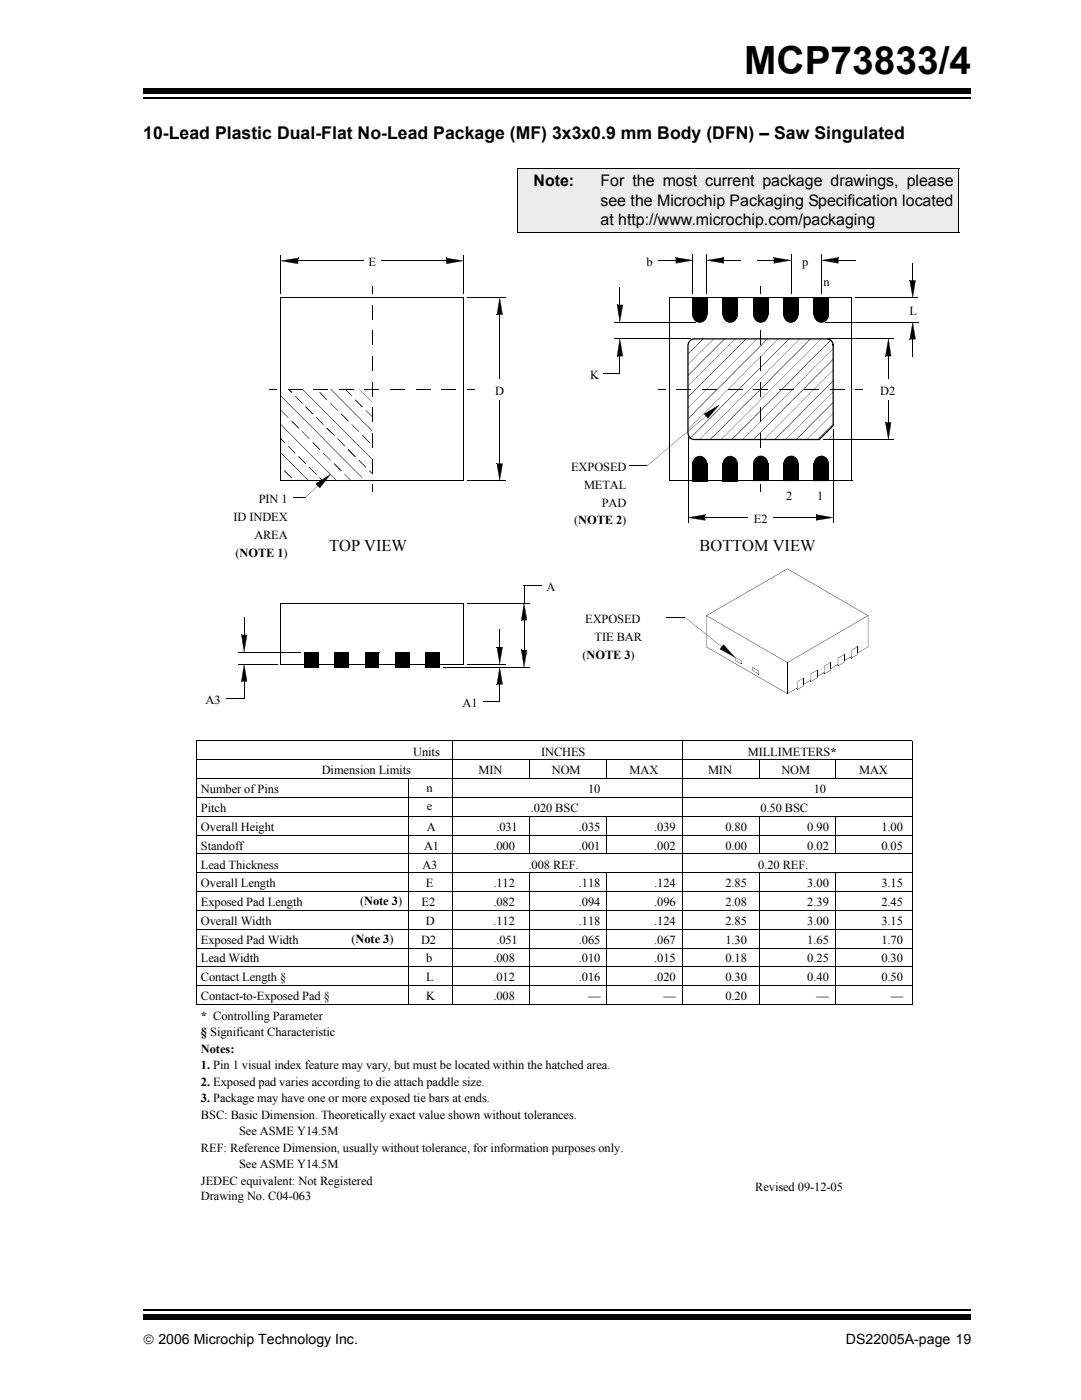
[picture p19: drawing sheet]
<svg xmlns="http://www.w3.org/2000/svg" width="216mm" height="279mm" viewBox="0 0 216 279" stroke-linecap="round" stroke-linejoin="round" font-family="sans-serif">
<defs><g id="words">
<text font-size="7.7" x="148.4" y="14.7">MCP73833/4</text>
<text font-size="3.5" x="28.6" y="27.7">10-Lead Plastic Dual-Flat No-Lead Package (MF) 3x3x0.9 mm Body (DFN) – Saw Singulated</text>
<g font-size="3.3">
<text x="65.7" y="110">TOP VIEW</text>
<text x="139.5" y="110">BOTTOM VIEW</text>
</g>
<g font-size="3.2">
<text x="106.4" y="37.2">Note:</text>
<text x="119.7" y="37.2">For the most current package drawings, please</text>
<text x="119.7" y="41.1">see the Microchip Packaging Specification located</text>
<text x="119.7" y="44.9">at http://www.microchip.com/packaging</text>
</g>
<g font-size="2.8">
<text x="28.6" y="268.1">© 2006 Microchip Technology Inc.</text>
<text x="168.7" y="268.1">DS22005A-page 19</text>
</g>
<g font-size="2.5">
<text x="73.5" y="53.1">E</text>
<text x="128.9" y="53">b</text>
<text x="160" y="53">p</text>
<text x="164.2" y="57">n</text>
<text x="181.3" y="62.9">L</text>
<text x="117.7" y="75.6">K</text>
<text x="98.8" y="78.8">D</text>
<text x="175.5" y="78.8">D2</text>
<text x="113.9" y="94">EXPOSED</text>
<text x="51.6" y="100.4">PIN 1</text>
<text x="116.5" y="97.5">METAL</text>
<text x="120" y="101.1">PAD</text>
<text x="156.7" y="99.8">2</text>
<text x="162.9" y="99.8">1</text>
<text x="46.6" y="103.9">ID INDEX</text>
<text x="50.7" y="107.5">AREA</text>
<text x="114.5" y="104.6">(NOTE 2)</text>
<text x="150.3" y="104.4">E2</text>
<text x="47" y="111.1">(NOTE 1)</text>
<text x="109" y="118">A</text>
<text x="116.7" y="124.3">EXPOSED</text>
<text x="116.1" y="131.4">(NOTE 3)</text>
<text x="118.6" y="127.8">TIE BAR</text>
<text x="41" y="140.4">A3</text>
<text x="92.2" y="141.1">A1</text>
<text x="64.2" y="154.6">Dimension Limits</text>
<text x="82.4" y="150.8">Units</text>
<text x="95.4" y="154.6">MIN</text>
<text x="107.9" y="150.8">INCHES</text>
<text x="110" y="154.6">NOM</text>
<text x="125.5" y="154.6">MAX</text>
<text x="141.2" y="154.6">MIN</text>
<text x="149.1" y="150.8">MILLIMETERS*</text>
<text x="155.8" y="154.6">NOM</text>
<text x="171.3" y="154.6">MAX</text>
<text x="40.1" y="158.3">Number of Pins</text>
<text x="85" y="158">n</text>
<text x="85.1" y="161.7">e</text>
<text x="117.3" y="158.3">10</text>
<text x="162.2" y="158.3">10</text>
<text x="40.1" y="162">Pitch</text>
<text x="40.1" y="165.8">Overall Height</text>
<text x="85.1" y="165.8">A</text>
<text x="99" y="165.8">.031</text>
<text x="105.8" y="162">.020 BSC</text>
<text x="115.4" y="165.8">.035</text>
<text x="130.4" y="165.8">.039</text>
<text x="144.6" y="165.8">0.80</text>
<text x="151.6" y="162">0.50 BSC</text>
<text x="161" y="165.8">0.90</text>
<text x="175.8" y="165.8">1.00</text>
<text x="40.1" y="169.5">Standoff</text>
<text x="40.1" y="173.3">Lead Thickness</text>
<text x="84.2" y="173.3">A3</text>
<text x="84.6" y="169.5">A1</text>
<text x="98.4" y="169.5">.000</text>
<text x="105.4" y="173.3">.008 REF.</text>
<text x="115.4" y="169.5">.001</text>
<text x="130.4" y="169.5">.002</text>
<text x="144.6" y="169.5">0.00</text>
<text x="151.2" y="173.3">0.20 REF.</text>
<text x="161" y="169.5">0.02</text>
<text x="175.8" y="169.5">0.05</text>
<text x="40.1" y="177.1">Overall Length</text>
<text x="84.9" y="177.1">E</text>
<text x="98.4" y="177.1">.112</text>
<text x="115.4" y="177.1">.118</text>
<text x="130.4" y="177.1">.124</text>
<text x="144.6" y="177.1">2.85</text>
<text x="161" y="177.1">3.00</text>
<text x="175.8" y="177.1">3.15</text>
<text x="40.1" y="180.8">Exposed Pad Length</text>
<text x="40.1" y="184.6">Overall Width</text>
<text x="71.8" y="180.7">(Note 3)</text>
<text x="84.1" y="180.8">E2</text>
<text x="84.9" y="184.6">D</text>
<text x="98.4" y="180.8">.082</text>
<text x="98.4" y="184.6">.112</text>
<text x="115.4" y="180.8">.094</text>
<text x="115.4" y="184.6">.118</text>
<text x="130.4" y="180.8">.096</text>
<text x="130.4" y="184.6">.124</text>
<text x="144.6" y="180.8">2.08</text>
<text x="144.6" y="184.6">2.85</text>
<text x="161" y="184.6">3.00</text>
<text x="161" y="180.8">2.39</text>
<text x="175.8" y="180.8">2.45</text>
<text x="175.8" y="184.6">3.15</text>
<text x="40.1" y="188.3">Exposed Pad Width</text>
<text x="70.1" y="188.2">(Note 3)</text>
<text x="84" y="188.3">D2</text>
<text x="99" y="188.3">.051</text>
<text x="115.4" y="188.3">.065</text>
<text x="130.4" y="188.3">.067</text>
<text x="144.6" y="188.3">1.30</text>
<text x="161" y="188.3">1.65</text>
<text x="175.8" y="188.3">1.70</text>
<text x="40.1" y="195.8">Contact Length §</text>
<text x="40.1" y="192.1">Lead Width</text>
<text x="85" y="195.8">L</text>
<text x="85" y="192.1">b</text>
<text x="98.4" y="195.8">.012</text>
<text x="98.4" y="192.1">.008</text>
<text x="115.4" y="195.8">.016</text>
<text x="115.4" y="192.1">.010</text>
<text x="130.4" y="195.8">.020</text>
<text x="130.4" y="192.1">.015</text>
<text x="144.6" y="195.8">0.30</text>
<text x="144.6" y="192.1">0.18</text>
<text x="161" y="195.8">0.40</text>
<text x="161" y="192.1">0.25</text>
<text x="175.8" y="195.8">0.50</text>
<text x="175.8" y="192.1">0.30</text>
<text x="40.1" y="203.5">* Controlling Parameter</text>
<text x="40.1" y="199.6">Contact-to-Exposed Pad §</text>
<text x="85" y="199.6">K</text>
<text x="98.4" y="199.6">.008</text>
<text x="117.3" y="199.6">—</text>
<text x="132.3" y="199.6">—</text>
<text x="144.6" y="199.6">0.20</text>
<text x="162.8" y="199.6">—</text>
<text x="177.6" y="199.6">—</text>
<text x="40.1" y="206.8">§ Significant Characteristic</text>
<text x="40.1" y="213.4">1. Pin 1 visual index feature may vary, but must be located within the hatched area.</text>
<text x="40.1" y="210.1">Notes:</text>
<text x="40.1" y="219.9">3. Package may have one or more exposed tie bars at ends.</text>
<text x="40.1" y="216.7">2. Exposed pad varies according to die attach paddle size.</text>
<text x="40.1" y="223.2">BSC: Basic Dimension. Theoretically exact value shown without tolerances.</text>
<text x="47.7" y="226.5">See ASME Y14.5M</text>
<text x="40.1" y="229.8">REF: Reference Dimension, usually without tolerance, for information purposes only.</text>
<text x="47.7" y="233.1">See ASME Y14.5M</text>
<text x="40.1" y="239.5">Drawing No. C04-063</text>
<text x="40.1" y="236.4">JEDEC equivalent: Not Registered</text>
<text x="150.6" y="237.7">Revised 09-12-05</text>
</g>
</g></defs>
<path d="M28.6 261.4h165.1" fill="none" stroke="#000" stroke-width=".36"/>
<path d="M28.6 262.4h165.1v1h-165.1z" fill="#000"/>
<path d="M28.6 17.3h165.1v5.4h-165.1z" fill="#fff"/>
<path d="M28.6 19.6h165.1" fill="none" stroke="#000" stroke-width=".36"/>
<g fill="#000">
<path d="M28.6 17.7h165.1v1h-165.1zM56 52l3.4-.5zM56 52l3.4 .6zM59.4 51.5l.1 1.2zM74.2 57.2v1.4zM89 52.6l3.4-.5zM89 51.5v1.2zM89 51.5l3.4 .6zM99.6 59.4l-.5 3.4zM134.8 52.5l3.4-.5zM134.7 51.4l.1 1.2zM134.8 51.4l3.4 .6z"/>
<path d="M140.9 51.9l3.4-.5zM138.1 59.4h2.8h-2.7v3.4l.2 .8 .6 .5 .5 .1 .6-.1 .6-.5a10.4 10.4 0 0 0 .2-4.2 11.5 11.5 0 0 1-.2 4.2 1.39 1.39 0 0 1-1.6 .7 1.39 1.39 0 0 1-1-1.5zM140.9 51.9l3.4 .6zM144.3 51.4l.1 1.2zM144.2 59.4h2.8h-2.8l.1 3.4 .2 .8 .6 .5 .5 .1 .6-.1 .5-.5a9.7 9.7 0 0 0 .3-4.2 10.7 10.7 0 0 1-.2 4.2 1.42 1.42 0 0 1-1.6 .6 1.42 1.42 0 0 1-1-1.4zM151.6 57.2l.1 1.4zM150.2 59.4h2.9h-2.8v3.4l.2 .8 .7 .5 .5 .1 .5-.1 .6-.5a10.4 10.4 0 0 0 .2-4.2 11.5 11.5 0 0 1-.1 4.2 1.42 1.42 0 0 1-1.7 .6 1.42 1.42 0 0 1-1-1.4zM154.3 52.5l3.4-.5zM154.3 51.4v1.2zM154.3 51.4l3.4 .6zM156.3 59.4h2.8h-2.8v3.4l.3 .8 .6 .5 .5 .1 .6-.1 .6-.5a10.4 10.4 0 0 0 .2-4.2 11.5 11.5 0 0 1-.2 4.2 1.44 1.44 0 0 1-1.6 .6 1.44 1.44 0 0 1-1-1.4zM163.8 51.9l3.4-.5z"/>
<path d="M162.4 59.4h2.7h-2.7l.1 3.7 .3 .7 .5 .3 .5 .1 .7-.2 .4-.4 .2-.5 .1-1.2-.1-2.5a11.5 11.5 0 0 1-.1 4.2 1.38 1.38 0 0 1-1.6 .6 1.38 1.38 0 0 1-1-1.4zM163.8 51.9l3.4 .6zM167.1 51.4l.1 1.2zM181.4 55.9l1.2 .1zM181.4 56l.6 3.4zM182.5 56l-.5 3.4zM53.8 77.7h1.4zM57.5 77.7l.7 .6zM60.3 77.7l2 2zM63.8 78.4l1.4 1.4zM68.8 77.7l1.4 1.3zM71.6 77.7l.6 .5z"/>
<path d="M93.2 77.7h1.4zM99.1 62.8h1.1zM99.6 59.4l.6 3.4zM123 60.8l1.2 .1zM123 71l1.2 .1zM123 60.9l.6 3.4zM123.6 67.6l-.6 3.5zM123.6 67.6l.6 3.5zM124.2 60.9l-.6 3.4zM131.3 77.7h1.4zM137.9 78.5l-.7 .8zM138.9 75.3l-1.7 1.8z"/>
<path d="M137.2 74.9l.7-.6zM138.9 71l-1.7 1.8zM137.2 70.6l.7-.6zM137.2 68.5l.8-.9zM140 76.4l-2.1 2.2zM140 72.1l-2.1 2.2zM140 67.8l-2.1 2.2zM138 59.4h3v3.4h-3zM138.6 61.3a1.63 1.63 0 0 1 1.9 .2 1.63 1.63 0 0 1 .4 1.9 1.52 1.52 0 0 1-1.8 1 1.52 1.52 0 0 1-1.1-1.7h.2l.1 .6 .3 .5 .6 .4h.6l.5-.2 .5-.7 .1-.6-.1-.6-.5-.7-.5-.3h-.5l-.6 .3-.4 .7-.1 .6h-.2l.1-.6zM138 62.7h.2zM138.9 79.6l2.2-2.1zM141.1 73.2l-2.2 2.2z"/>
<path d="M138.9 71l2.2-2.1zM142.1 74.2l-2.1 2.3zM140 72.1l2.2-2.1zM140 67.8l.2-.2zM141.1 77.5l2.2-2.1zM143.2 71l-2.1 2.2zM141.1 68.9l1.2-1.3zM142.1 78.5l2.2-2zM144.3 72.1l-2.1 2.2zM144.3 67.8l-2.1 2.2zM143.2 79.6l2.2-2.1zM145.4 73.2l-2.1 2.2z"/>
<path d="M143.2 71l2.2-2.1zM144.1 59.4h3v3.4h-3zM144.7 61.3a1.59 1.59 0 0 1 1.9 .1 1.59 1.59 0 0 1 .4 2 1.51 1.51 0 0 1-1.8 .9 1.51 1.51 0 0 1-1.1-1.6h.2l.2 .9 .8 .6 .8-.1 .5-.3 .3-.5 .1-.6-.1-.6-.3-.5-.7-.5h-.6l-.5 .3-.5 .7v.6h-.2v-.6zM144.1 62.7h.2zM146.4 74.2l-2.1 2.3zM144.3 72.1l2.2-2.1zM144.3 67.8l.2-.2zM147.5 75.3l-2.1 2.2zM147.5 71l-2.1 2.2zM146.6 67.6l-1.2 1.3zM146.4 78.6l2.2-2.1zM146.4 74.2l2.2-2.1z"/>
<path d="M148.6 67.8l-2.1 2.2zM147.5 79.6l2.2-2.1zM149.6 73.2l-2.1 2.2zM149.6 68.9l-2.1 2.2zM150.7 74.2l-2.1 2.3zM148.6 72.1l2.2-2.1zM148.7 67.6l-.1 .2zM149.6 77.5l2.2-2.1zM149.6 73.2l2.2-2.1zM150.9 67.6l-1.2 1.3zM150.2 59.4h3v3.4h-3zM150.8 61.3a1.63 1.63 0 0 1 1.9 .2 1.63 1.63 0 0 1 .4 1.9 1.52 1.52 0 0 1-1.8 1 1.52 1.52 0 0 1-1.1-1.7h.1l.1 .6 .3 .5 .7 .4h.6l.4-.2 .6-.7 .1-.6-.1-.6-.5-.7-.6-.3h-.5l-.5 .3-.5 .7-.1 .6h-.1v-.6z"/>
<path d="M150.2 62.7h.1zM152.9 76.4l-2.1 2.2zM152.9 72.1l-2.1 2.2zM152.8 67.8l-2 2.2zM153.9 77.5l-2.1 2.2zM153.9 73.2l-2.1 2.2zM153.9 68.9l-2.1 2.2zM153 67.6l-.1 .2zM155 74.2l-2.1 2.3zM155 70l-2.1 2.1zM153.9 77.5l2.2-2.1zM153.9 73.2l2.2-2.1z"/>
<path d="M153.9 68.9l1.3-1.3zM157.1 76.4l-2.1 2.2zM157.1 72.1l-2.1 2.2zM157.1 67.8l-2.1 2.2zM156.1 79.6l2.2-2.1zM158.2 73.2l-2.1 2.2zM158.2 68.9l-2.1 2.2zM156.2 59.4h3v3.4h-3zM156.7 61.3a1.64 1.64 0 0 1 2.3 .4 1.64 1.64 0 0 1-.2 2.2 1.5 1.5 0 0 1-1.8 .3 1.5 1.5 0 0 1-.8-1.5h.1l.2 .9 .9 .6 .8-.1 .7-.8 .1-.9-.2-.6-.3-.4-.6-.3h-.5l-.5 .3-.5 .7-.1 .6h-.1v-.6zM156.2 62.7h.1zM159.3 74.2l-2.1 2.3zM157.1 72.1l2.2-2.1z"/>
<path d="M157.1 67.8l.3-.2zM160.4 75.3l-2.1 2.2zM158.2 73.2l2.2-2.1zM159.4 67.6l-1.1 1.3zM161.4 76.4l-2.1 2.2zM161.4 72.1l-2.1 2.2zM161.4 67.8l-2.1 2.2zM162.5 77.5l-2.1 2.2zM162.5 73.2l-2.1 2.2zM162.5 68.9l-2.1 2.2zM163.6 74.2l-2.2 2.3zM161.4 72.1l2.2-2.1z"/>
<path d="M161.4 67.8l.2-.2zM162.3 59.4h3v3.4h-3zM162.8 61.3a1.59 1.59 0 0 1 1.9 0 1.59 1.59 0 0 1 .6 1.7 1.53 1.53 0 0 1-1.7 1.4 1.53 1.53 0 0 1-1.4-1.7h.2l.1 .6 .3 .5 .7 .4h.5l.5-.2 .5-.7 .1-.6-.1-.6-.5-.7-.5-.3h-.5l-.5 .3-.5 .7-.1 .6h-.2l.1-.6zM162.2 62.7h.2zM164.6 75.3l-2.1 2.2zM162.5 73.2l2.2-2.1zM162.5 68.9l1.3-1.3zM165.7 76.4l-2.1 2.2zM165.7 72.1l-2.1 2.2zM165.7 67.8l-2.1 2.2zM164.6 79.6l1.5-1.3zM164.6 75.3l1.5-1.4z"/>
<path d="M164.6 71l1.5-1.3zM165.7 76.4l.4-.3zM165.7 72.1l.4-.3zM166 68.7h.3v.2h-.3zM137.5 67.9l.4-.3 .5-.1h26.5a1.46 1.46 0 0 1 1.4 1.4h-.3l-.2-.6-.3-.3-.6-.2h-26.5l-.6 .2-.3 .3-.2 .6v17.6l.2 .6 .7 .5h25.2l2.7-2.7-.1-16h.3v16l-2.9 2.9h-25.2a1.53 1.53 0 0 1-1.1-1.3v-17.6zM166 68.9h.3zM166 68.9h.3v.1h-.3zM170.6 77.7h1.4zM176.6 71l1.1 .1zM177.1 67.6l-.5 3.5zM177.1 67.6l.6 3.5zM181.4 67.7h1.2z"/>
<path d="M182 64.3l-.6 3.4zM182 64.3l.6 3.4zM56 84.8l.7 .5zM56 87.5l.7 .8zM56 81.9l1.4 1.4zM56 81.9l1.5 1.4zM56 90.4l2.1 2zM56.7 94l1.5 1.4zM57.4 89l1.5 1.4zM56 79l3.5 3.5zM58.1 84.1l1.5 1.3zM58.8 79.1l1.4 1.4z"/>
<path d="M56.7 85.4l4.1 4.2zM59.5 91.2l1.5 1.3zM58 92.5l3.5 3.5zM58 92.5l3.6 3.4zM60.2 86.2l1.5 1.3zM60.9 81.2l1.5 1.4zM63 96.5l.8 .9zM61.6 93.3l1.5 1.3zM60.8 99.3l2.6-2.3zM59.4 82.5l4.4 4.3zM62.4 88.3l1.4 1.4zM65.9 94.6l-2.1 2.8z"/>
<path d="M63.8 95.4l.6 .5zM63.1 83.3l1.4 1.5zM60.8 89.6l4.4 4.3zM64.5 90.5l1.4 1.3zM64.5 90.5l1.5 1.3zM62.9 96.5l3-1.8zM62.3 79.7l4.2 4.2zM65.2 85.4l1.5 1.4zM65.1 93.9l2.1 2zM65.9 80.5l1.5 1.4zM63.7 86.8l4.2 4.3zM66.6 92.6l1.5 1.3z"/>
<path d="M67.3 87.6l1.4 1.4zM65.9 77.7l3.5 3.4zM68 82.6l1.5 1.4zM68.7 94.7l1.4 1.2zM66.5 83.9l4.2 4.3zM69.4 89.7l1.5 1.4zM70.2 84.7l1.3 1.5zM67.9 91.1l4.3 4.2zM70.8 79.8l1.5 1.4zM71.5 91.9l1.5 1.3zM69.3 81.1l4.3 4.3zM72.2 86.9l1.4 1.4z"/>
<path d="M74.2 96.8v1.4zM73.6 85.4l.6 .6zM70.7 88.2l3.5 3.4zM73.6 94l.6 .5zM72.2 78.3l2 1.9zM72.9 81.9l1.3 1.2zM99.1 92.5h1.1zM99.1 92.5l.6 3.5zM100.2 92.5l-.6 3.5zM137.2 85.7l1.7-1.7zM137.2 83.6l.7-.7zM138.9 79.6l-1.7 1.8z"/>
<path d="M137.4 87.6l.5-.4zM140 85l-2.1 2.2zM140 80.7l-2.1 2.2zM138 92.6h3v3.4h-3zM138.6 91.4a1.41 1.41 0 0 1 1.5-.2 1.41 1.41 0 0 1 .8 1.3v3.5h-2.7l2.7-.1v-3.7l-.6-.8-.5-.2h-.6l-.4 .2-.5 .6-.1 4-.1-1.9a3.8 3.8 0 0 1 .5-2.7zM141.1 81.8l-2.2 2.2zM141.1 86.1l-1.5 1.6zM142.1 82.9l-2.1 2.2zM142.1 78.5l-2.1 2.2zM140.4 82.6l3-1.7zM129 93l11.8-9.9zM138.6 91.3a1.55 1.55 0 0 1 1.7-.1 1.55 1.55 0 0 1 .8 1.5h-.2l-.1-.6-.3-.5-.4-.3-.6-.2-.5 .2-.4 .3-.3 .5-.1 .6 .1 .6 .3 .5 .4 .3 .5 .2 .6-.2 .4-.3 .3-.5 .1-.6h.2a1.56 1.56 0 0 1-1.8 1.7 1.56 1.56 0 0 1-1.3-2z"/>
<path d="M140.9 92.7h.2zM141.1 86.1l2.2-2.1zM143.2 79.6l-2.1 2.2zM140.4 82.6l.7 .9zM142.1 87.1l-.4 .6zM142.1 87.2l2.2-2.1zM144.3 80.7l-2.1 2.2zM145.4 81.8l-2.1 2.2zM143.4 80.8l-2.2 2.7zM145.4 86.1l-1.6 1.6zM144.1 92.6h3v3.4h-3zM144.6 91.4a1.45 1.45 0 0 1 2.4 .8v3.8h-2.8l2.8-.1v-3.7l-.4-.7-.4-.3h-.9l-.5 .2-.3 .3-.2 .8v3.5l-.2-1.2a5.3 5.3 0 0 1 .5-3.4z"/>
<path d="M146.4 82.9l-2.1 2.2zM146.4 78.6l-2.1 2.1zM147.5 83.9l-2.1 2.2zM147.5 79.6l-2.1 2.2zM146.4 87.1l-.4 .6zM146.4 87.2l2.2-2.1zM148.6 80.7l-2.1 2.2zM144.7 91.3a1.53 1.53 0 0 1 1.7-.1 1.53 1.53 0 0 1 .7 1.5h-.1l-.1-.6-.3-.5-.5-.3-.5-.2-.5 .2-.5 .3-.2 .5-.2 .6 .4 1.1 .5 .3 .5 .2 .5-.2 .5-.3 .3-.5 .1-.6h.1a1.57 1.57 0 0 1-1.9 1.6 1.57 1.57 0 0 1-1-2.3zM147 92.7h.1zM147.5 83.9l2.2-2.1zM148.1 87.6l1.6-1.5zM150.7 82.9l-2.1 2.2z"/>
<path d="M148.6 80.7l2.2-2.1zM151.8 83.9l-2.1 2.3zM151.8 79.6l-2.1 2.2zM150.2 92.5h3v3.5h-3zM150.7 91.4a1.44 1.44 0 0 1 1.5-.2 1.44 1.44 0 0 1 .9 1.3v3.5h-2.8l2.8-.1-.1-3.7-.2-.5-.4-.3-1-.2-.5 .2-.4 .3-.2 .8v3.5l-.1-1.9a3.7 3.7 0 0 1 .5-2.7zM150.7 87.1l-.4 .6zM150.7 87.2l2.2-2.1zM152.9 80.7l-2.1 2.2zM151.6 96.8l.1 1.4zM153.9 81.8l-2.1 2.2zM153.9 86.1l-1.5 1.6zM155 82.9l-2.1 2.2z"/>
<path d="M155 78.6l-2.1 2.1zM150.8 91.3a1.54 1.54 0 0 1 1.7-.1 1.54 1.54 0 0 1 .7 1.5h-.1l-.1-.6-.3-.6-.5-.3-.5-.1-.5 .1-.5 .3-.3 .5-.1 .7 .1 .6 .3 .5 .7 .4h.6l.5-.2 .5-.7 .1-.6h.1a1.58 1.58 0 0 1-2 1.6 1.58 1.58 0 0 1-.9-2.4zM153.1 92.7h.1zM156.1 83.9l-2.2 2.3zM156.1 79.6l-2.2 2.2zM155 87.1l-.4 .6zM155 87.2l2.2-2.1zM157.1 80.7l-2.1 2.2zM158.2 81.8l-2.1 2.2zM156.2 92.5h3v3.5h-3zM156.7 91.5a1.45 1.45 0 0 1 1.6-.3 1.45 1.45 0 0 1 .9 1.3v3.5h-2.9l2.8-.1v-3.7l-.4-.7-1-.4-1 .4-.3 .7-.1 3.8v-3.5zM156.7 87.6l1.6-1.5z"/>
<path d="M159.3 82.9l-2.1 2.2zM157.1 80.7l2.2-2.1zM160.4 83.9l-2.1 2.3zM160.4 79.6l-2.1 2.2zM159.3 87.1l-.4 .6zM156.8 91.3a1.54 1.54 0 0 1 1.7-.1 1.54 1.54 0 0 1 .8 1.5h-.2l-.1-.6-.3-.6-.4-.3-.6-.1-.5 .1-.4 .3-.4 1.2 .4 1.1 .7 .4h.5l.5-.2 .5-.7 .1-.6h.2a1.56 1.56 0 0 1-2 1.6 1.56 1.56 0 0 1-1-2.3zM159.1 92.7h.2zM161.4 85l-2.1 2.2zM161.4 80.7l-2.1 2.2zM162.5 81.8l-2.1 2.2zM162.5 86.1l-1.5 1.6zM163.6 82.9l-2.2 2.2z"/>
<path d="M161.4 80.7l2.2-2.1zM162.3 92.5h3v3.5h-3zM162.8 91.4a1.4 1.4 0 0 1 1.6-.2 1.4 1.4 0 0 1 .8 1.3l-.1 3.5h-2.7l2.7-.1v-3.7l-.2-.5-.4-.3-.4-.2h-.6l-.5 .2-.4 .3-.1 .8v3.5l-.2-1.9a3.7 3.7 0 0 1 .5-2.7zM164.6 83.9l-2.1 2.3zM164.6 79.6l-2.1 2.2zM163.6 87.1l-.5 .6zM163.6 87.2l2.2-2.1zM165.7 80.7l-2.1 2.2zM164.6 83.9l1.5-1.3zM162.9 91.3a1.55 1.55 0 0 1 1.6-.1 1.55 1.55 0 0 1 .8 1.5h-.2l-.1-.6-.2-.6-.5-.3-.5-.1-.5 .1-.5 .3-.3 .5-.1 .7 .2 .8 .4 .5 .5 .2h.5l.7-.4 .3-.5 .1-.6h.2a1.57 1.57 0 0 1-1.9 1.6 1.57 1.57 0 0 1-1-2.3zM165.1 92.7h.2zM165.2 87.6l.9-.7z"/>
<path d="M165.7 85l.4-.2zM165.7 80.7l.4-.3zM176.6 84.3h1.1zM176.5 84.3l.6 3.4zM177.7 84.3l-.6 3.4zM137.2 103.3l3.4-.6zM137.2 103.3l3.4 .6zM140.6 102.7v1.2zM162.7 103.8l3.5-.5zM162.7 102.7v1.2zM162.8 102.7l3.4 .6zM48.1 126.7h1.2z"/>
<path d="M48.1 136h1.2zM48.1 126.7l.6 3.4zM48.6 132.6l-.5 3.4zM48.6 132.6l.6 3.4zM49.2 126.7l-.5 3.5zM60.6 130.1h2.9v3.1h-2.9zM66.7 130.1h2.8v3.1h-2.8zM72.8 130.1h2.7v3.1h-2.7zM78.8 130.1h2.8v3.1h-2.8zM84.9 130.1h2.8v3.1h-2.8zM99.1 129.1h1.1zM99.1 136.6h1.1z"/>
<path d="M99.1 129.1l.6 3.5zM99.6 133.2l-.5 3.4zM99.6 133.2l.6 3.4zM100.2 129.1l-.6 3.5zM103.9 129.7l1.2 .1zM103.9 123.7l1.2 .1zM103.9 129.7l.6 3.5zM104.5 120.4l-.6 3.4zM104.5 120.4l.6 3.4zM105.1 129.7l-.6 3.5zM143.6 129.5l3 1.8zM136.6 123.1l7.4 6z"/>
<path d="M144.3 128.6l-.8 .9zM144.3 128.6l2.3 2.6zM146.6 131.8l1.2 .7zM146.6 131.1v.7zM146.6 131.1l1.3 .8v.6l-.1-.7zM150.1 133.8l1.2 .8zM150 133.2v.7zM150 133.1l1.3 .8v.6v-.6zM140.9 122.8l16.1 9.4zM157 132.2l16.1-9.3zM159 136l.1 1.6zM159 136l1.3-.8z"/>
<path d="M158.8 137.4l.3-.1zM160.3 135.3v1.2zM161.7 134.5v1.5zM161.7 134.5l1.3-.9zM161.5 135.8h.2zM162.9 133.7l.1 1.3zM164.4 132.9v1.6zM164.4 132.9l1.3-.8zM164.1 134.3l.3-.1zM165.6 132.2l.1 1.3zM167.1 131.3v1.6zM167.1 131.3l1.3-.7z"/>
<path d="M166.8 132.7l.3-.1zM168.3 130.6l.1 1.3zM140.8 122.8l16.2-9.3 16.1 9.3v6.3l-2.1 1.2v.3v-.3l2.1-1.2v-6.2l-16.1-9.4-16.2 9.3v6.3l16.2 9.4 1.8-1.1 .2 .2 1.3-.7v-.4l1.2-.7 .2 .2 1.3-.7-.1-.4 1.2-.6 .3 .2 1.3-.7-.1-.4 1.2-.7 .3 .2 1.3-.7-.1-.4 1.2-.6-1.2 .7 .1 .3-1.3 .7-.3-.2-1.2 .7 .1 .4-1.3 .7-.3-.2-1.2 .7 .1 .3-1.3 .7-.2-.2-1.2 .7v.4l-1.2 .7-.3-.2-1.8 1.1-16.2-9.4zM169.5 131.1l.3 .3zM169.8 129.8v1.5zM169.8 129.8l1.2-.8zM169.5 131.1h.3zM171 129v1.3zM169.8 131.3l1.2-.6z"/>
</g>
<g fill="none" stroke="#000" stroke-width=".2">
<path d="M55.9 59.4h36.5M56 59.4v36.6M56 50.9v7.7M59.4 52.1h13.1M75.9 52.1h13.1M92.4 59.3v36.7M92.4 50.9v7.7M93.2 59.4h7.6M123.6 57.4v3.5M131.3 52h3.5M133.4 59.4h36.4M133.5 59.4v36.6"/>
<path d="M138 59.4v3.5M138.2 50.8v7.8M139.5 59.4v3.4M140.9 50.8v7.8M141 59.4v3.4M144.1 59.4v3.5M144.3 52h3.4M145.6 59.4v3.4M147.1 59.4v3.4M150.2 59.4v3.5M150.9 52h3.4M151.7 59.4v3.4"/>
<path d="M153.2 59.4v3.4M156.2 59.4v3.5M157.7 59.4v3.4M157.7 50.8v7.8M159.2 59.4v3.4M162.3 59.4v3.5M163.8 59.4v3.4M163.8 50.8v7.8M165.3 59.4v3.4h-3M167.1 52h3.5M169.8 59.3v36.7M170.6 59.4h12.5"/>
<path d="M182 52.5v3.5M57.4 77.7h2.9M62.5 77.7h2.9M67.6 77.7h2.9M72.7 77.7h2.9M74.2 60.8v2.9M74.2 66v2.9M74.2 71.1v2.9M74.2 76.2v2.9M77.8 77.7h2.9M82.9 77.7h2.9M88 77.7h2.9"/>
<path d="M99.6 62.8v12.7M99.6 79.8v12.7M122.5 64.3h16.3M122.5 67.6h15.2M123.6 71v3.5h-3.4M134.9 77.7h2.9M138 62.8h3.1M140 77.7h2.9M144.1 62.8h3.1M145.1 77.7h2.9M150.2 62.8h3M150.2 77.7h2.9"/>
<path d="M151.7 60.8v2.9M151.7 66v2.9M151.7 71.1v2.9M151.7 76.2v2.9M155.3 77.7h2.9M156.2 62.8h3M160.4 77.7h2.9M164.5 64.3h18.6M164.9 67.6h13.3M165.5 77.7h2.9M177.2 71v4.5M177.2 79.8v4.5"/>
<path d="M182 67.7v3.4M55.9 96h36.6M58.5 99.3h2.4M74.2 81.4v2.9M74.2 86.5v2.9M74.2 91.6v2.9M93.2 96h7.6M125.4 93h3.6M133.4 96h36.5M137.2 86.9v17.5M138 96h3.1M138 92.6h3"/>
<path d="M138 92.6v3.4M139.5 92.5v3.5M141 92.5v3.5M144.1 96h3.1M144.1 92.6h3M144.1 92.6v3.4M145.6 92.5v3.5M147.1 92.5v3.5M151.7 92.5v3.5M151.7 81.4v2.9M151.7 86.5v2.9M151.7 91.6v2.9"/>
<path d="M153.2 96v-3.5h-3v3.5M157.7 92.5v3.5M159.2 96v-3.5h-3v3.5M162.3 92.5h3M162.3 92.5v3.5M163.8 92.5v3.5M164.1 87.7h14.1M165.3 92.5v3.5M166.1 85.7v18.7M104.5 116.9h3.4M104.5 116.9v3.5M140.6 103.3h8.4"/>
<path d="M154.3 103.3h8.4M47.6 132.6h7.6M47.6 130.1h12.3M48.7 123.3v3.4M48.7 136v3.4h-3.5M55.9 132.6h4.8M56 120.3v12.3M56 120.4h36.5M60.6 133.2h2.9M60.6 130.1h2.9M60.7 130.1v3.1M63.4 132.6h3.4"/>
<path d="M63.5 130.1v3.1M66.7 133.2h2.8M66.7 130.1h2.8M66.7 130.1v3.1M69.4 132.6h3.5M69.5 130.1v3.1M72.8 133.2h2.7M72.8 130.1h2.8v3.1M72.8 130.1v3.1M75.5 132.6h3.4M78.8 133.2h2.8M78.8 130.1h2.9"/>
<path d="M78.9 130.1v3.1M81.6 132.6h3.3M81.7 130.1v3.1M84.9 133.2h2.8M84.9 130.1h2.8M84.9 130.1v3.1M87.6 132.6h4.8M87.7 130.1v3.1M88.5 133.2h17.1M92.4 120.4v12.2M93.2 132.6h7.6M93.2 120.4h12.4"/>
<path d="M99.6 125.7v3.4M99.6 136.6v3.4h-3.4M104.5 123.7v6M133 123.2h3.6M157 132.2v6.2M39.1 147.9h142.8M39.1 151.6h142.8M39.1 155.4h142.8M39.1 159.2h142.8M39.2 147.8v52.6M81.5 155.4v45M90.3 147.8v52.6"/>
<path d="M105.6 151.6v3.8M120.9 151.6v3.8M136.1 147.8v52.6M151.4 151.6v3.8M166.6 151.6v3.8M181.9 147.8v52.6h-142.8M39.1 162.9h142.8M39.1 166.7h142.8M39.1 170.4h142.8M39.1 177.9h142.8M39.1 174.2h142.8M105.6 162.9v7.5"/>
<path d="M105.6 174.1v26.3M120.9 162.9v7.5M120.9 174.1v26.3M151.4 162.9v7.5M151.4 174.1v26.3M166.6 162.9v7.5M166.6 174.1v26.3M39.1 185.5h142.8M39.1 192.9h142.8M39.1 189.2h142.8M39.1 181.7h142.8M39.1 196.7h142.8"/>
</g>
<g fill="#000">
<path d="M56 52l3.4-.5v1.1zM89 51.5l3.4 .5-3.4 .6zM134.8 51.4l3.4 .5-3.4 .6zM140.9 51.9l3.4-.5v1.1zM154.3 51.4l3.4 .5-3.4 .6zM163.8 51.9l3.4-.5v1.1zM181.4 56h1.1l-.5 3.4zM99.6 59.4l.6 3.4h-1.1zM123 60.9h1.2l-.6 3.4zM123.6 67.6l.6 3.5h-1.2zM177.1 67.6l.6 3.5h-1.1zM182 64.3l.5 3.4h-1.1z"/>
<path d="M63 96.6l2.9-1.9-2.1 2.7zM99.1 92.5h1.1l-.6 3.5zM140.4 82.6l3-1.8-2.3 2.7zM176.6 84.3h1.1l-.6 3.4zM137.2 103.3l3.4-.6v1.1zM162.7 102.7l3.4 .6-3.4 .5zM48.1 126.7h1.2l-.6 3.4zM48.7 132.6l.6 3.4h-1.2zM99.1 129.1h1.1l-.6 3.5zM99.6 133.2l.6 3.4h-1.1zM103.9 129.7h1.2l-.6 3.5zM104.5 120.4l.6 3.4h-1.2z"/>
<path d="M144.3 128.7l2.3 2.5-3-1.7z"/>
<path d="M138.6 61.4a1.44 1.44 0 0 1 1.6-.2 1.44 1.44 0 0 1 .8 1.5 1.46 1.46 0 0 1-1.5 1.6 1.46 1.46 0 0 1-1.4-1.6l.1-.8z" fill-rule="evenodd"/>
<path d="M144.6 61.5a1.44 1.44 0 0 1 1.7-.3 1.44 1.44 0 0 1 .8 1.5 1.46 1.46 0 0 1-1.5 1.6 1.46 1.46 0 0 1-1.4-1.6l.1-.7z" fill-rule="evenodd"/>
<path d="M150.7 61.4a1.44 1.44 0 0 1 1.7-.2 1.44 1.44 0 0 1 .7 1.5 1.46 1.46 0 0 1-1.4 1.6 1.46 1.46 0 0 1-1.5-1.6l.2-.8z" fill-rule="evenodd"/>
<path d="M156.7 61.4a1.43 1.43 0 0 1 1.7-.2 1.43 1.43 0 0 1 .7 1.5 1.45 1.45 0 0 1-1.4 1.6 1.45 1.45 0 0 1-1.4-1.6l.1-.7z" fill-rule="evenodd"/>
<path d="M162.8 61.4a1.5 1.5 0 0 1 2 0 1.5 1.5 0 0 1 .3 1.9 1.43 1.43 0 0 1-1.7 1 1.43 1.43 0 0 1-1.1-1.6l.2-.7z" fill-rule="evenodd"/>
<path d="M138.5 91.6a1.43 1.43 0 0 1 1.6-.4 1.43 1.43 0 0 1 .9 1.5 1.46 1.46 0 0 1-1.5 1.6 1.46 1.46 0 0 1-1.4-1.6z" fill-rule="evenodd"/>
<path d="M144.6 91.6a1.43 1.43 0 0 1 1.6-.4 1.43 1.43 0 0 1 .8 1.5 1.46 1.46 0 0 1-1.4 1.6 1.46 1.46 0 0 1-1.5-1.6z" fill-rule="evenodd"/>
<path d="M150.6 91.5a1.51 1.51 0 0 1 2.1-.1 1.51 1.51 0 0 1 .3 2 1.43 1.43 0 0 1-1.7 .9 1.43 1.43 0 0 1-1.1-1.6z" fill-rule="evenodd"/>
<path d="M156.7 91.5a1.43 1.43 0 0 1 1.7-.3 1.43 1.43 0 0 1 .8 1.5 1.46 1.46 0 0 1-1.5 1.6 1.46 1.46 0 0 1-1.4-1.6z" fill-rule="evenodd"/>
<path d="M162.7 91.5a1.51 1.51 0 0 1 2-.1 1.51 1.51 0 0 1 .4 2 1.43 1.43 0 0 1-1.7 .9 1.43 1.43 0 0 1-1.1-1.6z" fill-rule="evenodd"/>
</g>
<path d="M103.2 33.7h88v12.7h-88z" fill="#ececec"/>
<path d="M103.1 33.7h88.2M103.2 33.7v12.6M191.2 33.7v12.6M103.1 46.4h88.2" fill="none" stroke="#000" stroke-width=".2"/>
<use href="#words"/>
</svg>
